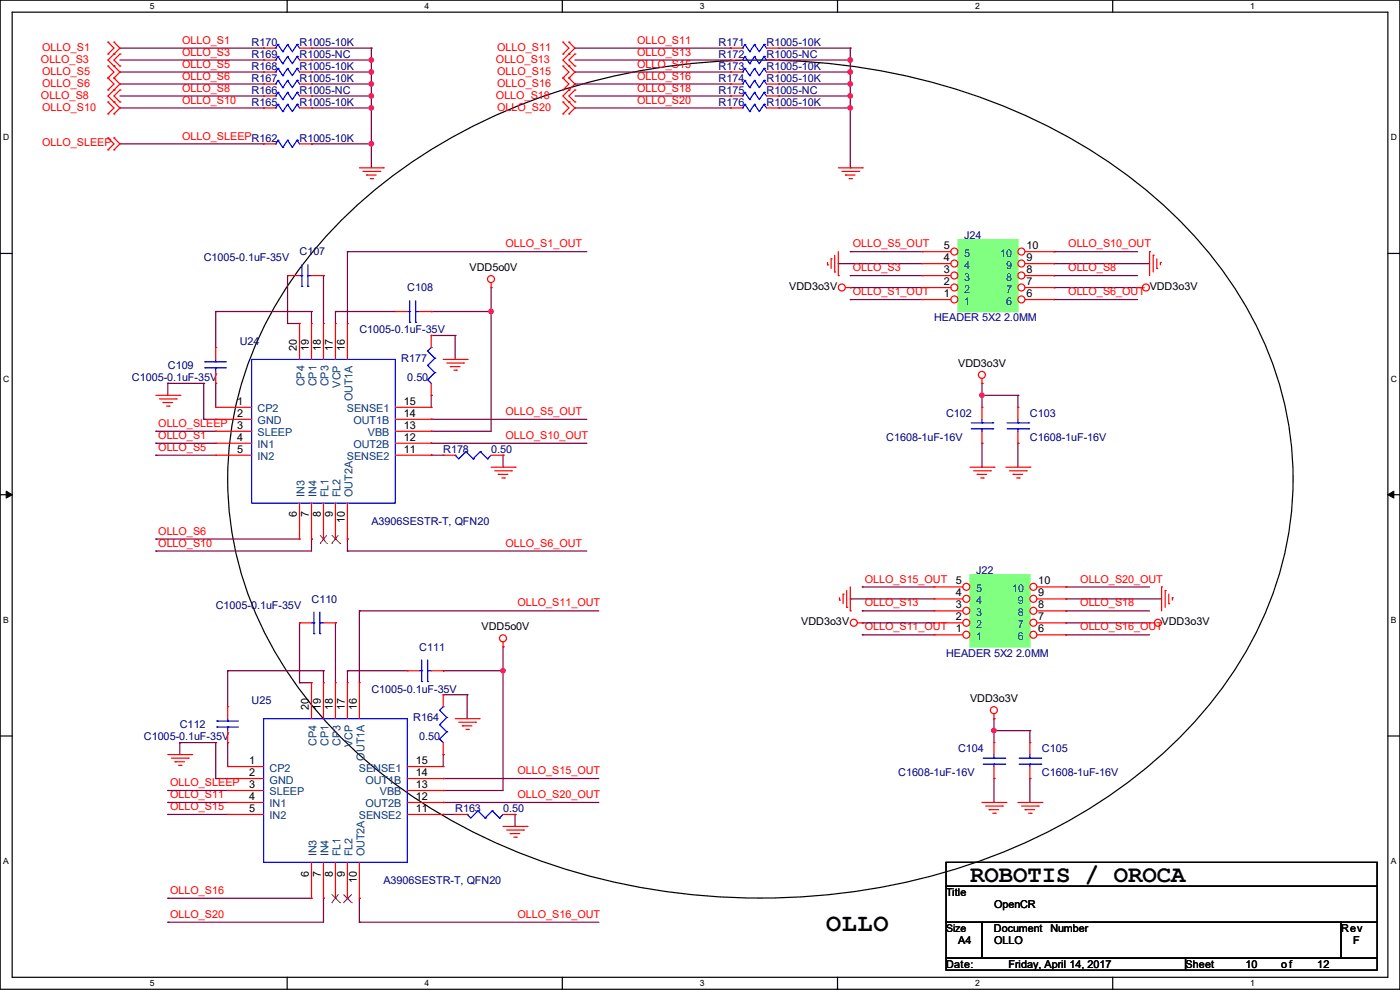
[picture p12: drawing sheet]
<svg xmlns="http://www.w3.org/2000/svg" width="297mm" height="210mm" viewBox="0 0 297 210" stroke-linecap="round" stroke-linejoin="round" font-family="sans-serif">
<defs><g id="words">
<text font-size="5.3" x="175.3" y="197.6">OLLO</text>
<text font-size="5.1" x="205.8" y="187.2">ROBOTIS / OROCA</text>
<g font-size="2.3" fill="#f00">
<text x="8.9" y="10.8">OLLO_S1</text>
<text x="38.7" y="9.3">OLLO_S1</text>
<text x="38.7" y="11.8">OLLO_S3</text>
<text x="105.5" y="10.8">OLLO_S11</text>
<text x="135.2" y="9.3">OLLO_S11</text>
<text x="135.2" y="11.8">OLLO_S13</text>
<text x="8.7" y="13.3">OLLO_S3</text>
<text x="8.9" y="15.8">OLLO_S5</text>
<text x="38.7" y="14.4">OLLO_S5</text>
<text x="38.7" y="16.9">OLLO_S6</text>
<text x="105.2" y="13.3">OLLO_S13</text>
<text x="105.5" y="15.8">OLLO_S15</text>
<text x="135.2" y="14.4">OLLO_S15</text>
<text x="135.2" y="16.9">OLLO_S16</text>
<text x="8.7" y="20.9">OLLO_S8</text>
<text x="8.9" y="18.4">OLLO_S6</text>
<text x="8.9" y="23.5">OLLO_S10</text>
<text x="38.7" y="19.4">OLLO_S8</text>
<text x="38.7" y="22">OLLO_S10</text>
<text x="105.2" y="20.9">OLLO_S18</text>
<text x="105.5" y="18.4">OLLO_S16</text>
<text x="105.5" y="23.5">OLLO_S20</text>
<text x="135.2" y="19.4">OLLO_S18</text>
<text x="135.2" y="22">OLLO_S20</text>
<text x="38.7" y="29.6">OLLO_SLEEPR162</text>
<text x="8.9" y="31.1">OLLO_SLEEP</text>
<text x="107.2" y="52.5">OLLO_S1_OUT</text>
<text x="180.9" y="52.5">OLLO_S5_OUT</text>
<text x="226.6" y="52.5">OLLO_S10_OUT</text>
<text x="180.9" y="57.5">OLLO_S3</text>
<text x="226.6" y="57.5">OLLO_S8</text>
<text x="180.9" y="62.6">OLLO_S1_OUT</text>
<text x="226.6" y="62.6">OLLO_S6_OUT</text>
<text x="107.2" y="88">OLLO_S5_OUT</text>
<text x="33.6" y="95.6">OLLO_S5</text>
<text x="33.6" y="93.1">OLLO_S1</text>
<text x="33.6" y="90.6">OLLO_SLEEP</text>
<text x="107.2" y="93.1">OLLO_S10_OUT</text>
<text x="33.6" y="113.4">OLLO_S6</text>
<text x="33.6" y="116">OLLO_S10</text>
<text x="107.2" y="116">OLLO_S6_OUT</text>
<text x="183.4" y="123.6">OLLO_S15_OUT</text>
<text x="229.2" y="123.6">OLLO_S20_OUT</text>
<text x="109.8" y="128.7">OLLO_S11_OUT</text>
<text x="183.4" y="128.7">OLLO_S13</text>
<text x="229.2" y="128.7">OLLO_S18</text>
<text x="183.4" y="133.7">OLLO_S11_OUT</text>
<text x="229.2" y="133.7">OLLO_S16_OUT</text>
<text x="36.1" y="166.8">OLLO_SLEEP</text>
<text x="109.8" y="164.2">OLLO_S15_OUT</text>
<text x="36.1" y="171.8">OLLO_S15</text>
<text x="36.1" y="169.3">OLLO_S11</text>
<text x="109.8" y="169.3">OLLO_S20_OUT</text>
<text x="36.1" y="189.6">OLLO_S16</text>
<text x="36.1" y="194.7">OLLO_S20</text>
<text x="109.8" y="194.7">OLLO_S16_OUT</text>
</g>
<g font-size="2.3" fill="#000080">
<text x="53.4" y="9.7">R170</text>
<text x="63.5" y="9.7">R1005-10K</text>
<text x="152.5" y="9.7">R171</text>
<text x="162.6" y="9.7">R1005-10K</text>
<text x="53.4" y="14.8">R168</text>
<text x="53.4" y="17.4">R167</text>
<text x="53.4" y="12.3">R169</text>
<text x="63.5" y="14.8">R1005-10K</text>
<text x="63.5" y="17.4">R1005-10K</text>
<text x="63.5" y="12.3">R1005-NC</text>
<text x="152.5" y="12.3">R172</text>
<text x="152.5" y="17.4">R174</text>
<text x="152.5" y="14.8">R173</text>
<text x="162.6" y="12.3">R1005-NC</text>
<text x="162.6" y="17.4">R1005-10K</text>
<text x="162.6" y="14.8">R1005-10K</text>
<text x="53.4" y="19.9">R166</text>
<text x="53.4" y="22.4">R165</text>
<text x="63.5" y="19.9">R1005-NC</text>
<text x="63.5" y="22.4">R1005-10K</text>
<text x="152.5" y="22.4">R176</text>
<text x="152.5" y="19.9">R175</text>
<text x="162.6" y="22.4">R1005-10K</text>
<text x="162.6" y="19.9">R1005-NC</text>
<text x="63.5" y="30.1">R1005-10K</text>
<text x="204.5" y="50.6">J24</text>
<text x="43.2" y="55.5">C1005-0.1uF-35V</text>
<text x="63.5" y="54.2">C107</text>
<text x="86.4" y="61.8">C108</text>
<text x="76.2" y="70.7">C1005-0.1uF-35V</text>
<text x="198.2" y="68.2">HEADER 5X2 2.0MM</text>
<text x="50.8" y="73.2">U24</text>
<text x="85.1" y="76.8">R177</text>
<text x="28" y="80.9">C1005-0.1uF-35V</text>
<text x="35.6" y="78.3">C109</text>
<text x="86.4" y="80.9">0.50</text>
<text x="200.7" y="88.5">C102</text>
<text x="218.5" y="88.5">C103</text>
<text x="188" y="93.6">C1608-1uF-16V</text>
<text x="218.5" y="93.6">C1608-1uF-16V</text>
<text x="94" y="96.1">R178</text>
<text x="104.2" y="96.1">0.50</text>
<text x="78.8" y="111.3">A3906SESTR-T, QFN20</text>
<text x="207.1" y="121.8">J22</text>
<text x="45.8" y="129.1">C1005-0.1uF-35V</text>
<text x="66.1" y="127.8">C110</text>
<text x="88.9" y="138">C111</text>
<text x="200.7" y="139.3">HEADER 5X2 2.0MM</text>
<text x="53.4" y="149.4">U25</text>
<text x="78.8" y="146.9">C1005-0.1uF-35V</text>
<text x="38.1" y="154.5">C112</text>
<text x="87.7" y="153">R164</text>
<text x="30.5" y="157.1">C1005-0.1uF-35V</text>
<text x="88.9" y="157.1">0.50</text>
<text x="203.3" y="159.6">C104</text>
<text x="221" y="159.6">C105</text>
<text x="190.6" y="164.7">C1608-1uF-16V</text>
<text x="221" y="164.7">C1608-1uF-16V</text>
<text x="96.6" y="172.3">R163</text>
<text x="106.7" y="172.3">0.50</text>
<text x="81.3" y="187.5">A3906SESTR-T, QFN20</text>
</g>
<g font-size="2.3">
<text x="200.2" y="52.8">5</text>
<text x="217.7" y="52.8">10</text>
<text x="99.6" y="57.5">VDD5o0V</text>
<text x="200.2" y="55.4">4</text>
<text x="200.2" y="57.9">3</text>
<text x="217.7" y="55.4">9</text>
<text x="217.7" y="57.9">8</text>
<text x="167.4" y="61.6">VDD3o3V</text>
<text x="200.2" y="60.5">2</text>
<text x="200.2" y="63">1</text>
<text x="217.7" y="60.5">7</text>
<text x="217.7" y="63">6</text>
<text x="243.9" y="61.6">VDD3o3V</text>
<text x="63" y="74.5" transform="rotate(-90 63 74.5)">20</text>
<text x="65.5" y="74.5" transform="rotate(-90 65.5 74.5)">19</text>
<text x="68.1" y="74.5" transform="rotate(-90 68.1 74.5)">18</text>
<text x="70.6" y="74.5" transform="rotate(-90 70.6 74.5)">17</text>
<text x="73.2" y="74.5" transform="rotate(-90 73.2 74.5)">16</text>
<text x="203.3" y="77.8">VDD3o3V</text>
<text x="50.3" y="85.9">1</text>
<text x="50.3" y="88.4">2</text>
<text x="85.6" y="88.4">14</text>
<text x="85.6" y="85.9">15</text>
<text x="50.3" y="90.9">3</text>
<text x="50.3" y="93.5">4</text>
<text x="85.6" y="93.5">12</text>
<text x="85.6" y="90.9">13</text>
<text x="50.3" y="96">5</text>
<text x="85.6" y="96">11</text>
<text x="63" y="109.8" transform="rotate(-90 63 109.8)">6</text>
<text x="65.5" y="109.8" transform="rotate(-90 65.5 109.8)">7</text>
<text x="68.1" y="109.8" transform="rotate(-90 68.1 109.8)">8</text>
<text x="70.6" y="109.8" transform="rotate(-90 70.6 109.8)">9</text>
<text x="73.2" y="111" transform="rotate(-90 73.2 111)">10</text>
<text x="202.7" y="124">5</text>
<text x="220.3" y="124">10</text>
<text x="202.7" y="126.5">4</text>
<text x="202.7" y="129">3</text>
<text x="202.7" y="131.6">2</text>
<text x="220.3" y="126.5">9</text>
<text x="220.3" y="129">8</text>
<text x="220.3" y="131.6">7</text>
<text x="102.2" y="133.7">VDD5o0V</text>
<text x="170" y="132.7">VDD3o3V</text>
<text x="202.7" y="134.1">1</text>
<text x="220.3" y="134.1">6</text>
<text x="246.4" y="132.7">VDD3o3V</text>
<text x="205.8" y="148.9">VDD3o3V</text>
<text x="65.5" y="150.7" transform="rotate(-90 65.5 150.7)">20</text>
<text x="68.1" y="150.7" transform="rotate(-90 68.1 150.7)">19</text>
<text x="70.6" y="150.7" transform="rotate(-90 70.6 150.7)">18</text>
<text x="73.2" y="150.7" transform="rotate(-90 73.2 150.7)">17</text>
<text x="75.7" y="150.7" transform="rotate(-90 75.7 150.7)">16</text>
<text x="52.9" y="162.1">1</text>
<text x="52.9" y="164.6">2</text>
<text x="52.9" y="167.1">3</text>
<text x="88.2" y="167.1">13</text>
<text x="88.2" y="164.6">14</text>
<text x="88.2" y="162.1">15</text>
<text x="52.9" y="169.7">4</text>
<text x="52.9" y="172.2">5</text>
<text x="88.2" y="172.2">11</text>
<text x="88.2" y="169.7">12</text>
<text x="65.5" y="186" transform="rotate(-90 65.5 186)">6</text>
<text x="68.1" y="186" transform="rotate(-90 68.1 186)">7</text>
<text x="70.6" y="186" transform="rotate(-90 70.6 186)">8</text>
<text x="73.2" y="186" transform="rotate(-90 73.2 186)">9</text>
<text x="75.7" y="187.2" transform="rotate(-90 75.7 187.2)">10</text>
<text x="200.7" y="190.1">Title</text>
<text x="210.9" y="197.7">Document</text>
<text x="210.9" y="192.6">OpenCR</text>
<text x="222.8" y="197.7">Number</text>
<text x="284.5" y="197.7">Rev</text>
<text x="203.3" y="200.2">A4</text>
<text x="210.9" y="200.2">OLLO</text>
<text x="287.1" y="200.2">F</text>
<text x="200.7" y="205.3">Date:</text>
<text x="213.9" y="205.3">Friday, April 14, 2017</text>
<text x="251.5" y="205.3">Sheet</text>
<text x="264.2" y="205.3">10</text>
<text x="271.8" y="205.3">of</text>
<text x="279.5" y="205.3">12</text>
</g>
<g font-size="2.3" fill="#004080">
<text x="204.5" y="54.4">5</text>
<text x="204.5" y="57">4</text>
<text x="204.5" y="59.5">3</text>
<text x="212.1" y="54.4">10</text>
<text x="213.4" y="57">9</text>
<text x="213.4" y="59.5">8</text>
<text x="204.5" y="62.1">2</text>
<text x="204.5" y="64.6">1</text>
<text x="213.4" y="62.1">7</text>
<text x="213.4" y="64.6">6</text>
<text x="64.6" y="82" transform="rotate(-90 64.6 82)">CP4</text>
<text x="67.1" y="82" transform="rotate(-90 67.1 82)">CP1</text>
<text x="69.7" y="82" transform="rotate(-90 69.7 82)">CP3</text>
<text x="72.2" y="82.2" transform="rotate(-90 72.2 82.2)">VCP</text>
<text x="54.7" y="87.5">CP2</text>
<text x="73.6" y="87.5">SENSE1</text>
<text x="74.8" y="85.1" transform="rotate(-90 74.8 85.1)">OUT1A</text>
<text x="54.7" y="90">GND</text>
<text x="54.7" y="92.5">SLEEP</text>
<text x="54.7" y="95.1">IN1</text>
<text x="75" y="95.1">OUT2B</text>
<text x="75" y="90">OUT1B</text>
<text x="78" y="92.5">VBB</text>
<text x="54.7" y="97.6">IN2</text>
<text x="73.6" y="97.6">SENSE2</text>
<text x="64.6" y="105.5" transform="rotate(-90 64.6 105.5)">IN3</text>
<text x="67.1" y="105.5" transform="rotate(-90 67.1 105.5)">IN4</text>
<text x="69.7" y="105.5" transform="rotate(-90 69.7 105.5)">FL1</text>
<text x="72.2" y="105.5" transform="rotate(-90 72.2 105.5)">FL2</text>
<text x="74.8" y="105.5" transform="rotate(-90 74.8 105.5)">OUT2A</text>
<text x="207.1" y="125.6">5</text>
<text x="214.7" y="125.6">10</text>
<text x="207.1" y="128.1">4</text>
<text x="207.1" y="130.6">3</text>
<text x="216" y="128.1">9</text>
<text x="216" y="130.6">8</text>
<text x="207.1" y="133.2">2</text>
<text x="207.1" y="135.7">1</text>
<text x="216" y="133.2">7</text>
<text x="216" y="135.7">6</text>
<text x="67.1" y="158.2" transform="rotate(-90 67.1 158.2)">CP4</text>
<text x="69.7" y="158.2" transform="rotate(-90 69.7 158.2)">CP1</text>
<text x="72.2" y="158.2" transform="rotate(-90 72.2 158.2)">CP3</text>
<text x="74.8" y="158.4" transform="rotate(-90 74.8 158.4)">VCP</text>
<text x="77.3" y="161.3" transform="rotate(-90 77.3 161.3)">OUT1A</text>
<text x="57.2" y="163.7">CP2</text>
<text x="57.2" y="166.2">GND</text>
<text x="76.1" y="163.7">SENSE1</text>
<text x="77.5" y="166.2">OUT1B</text>
<text x="57.2" y="168.7">SLEEP</text>
<text x="57.2" y="171.3">IN1</text>
<text x="57.2" y="173.8">IN2</text>
<text x="76.1" y="173.8">SENSE2</text>
<text x="77.5" y="171.3">OUT2B</text>
<text x="80.6" y="168.7">VBB</text>
<text x="67.1" y="181.7" transform="rotate(-90 67.1 181.7)">IN3</text>
<text x="69.7" y="181.7" transform="rotate(-90 69.7 181.7)">IN4</text>
<text x="72.2" y="181.7" transform="rotate(-90 72.2 181.7)">FL1</text>
<text x="74.8" y="181.7" transform="rotate(-90 74.8 181.7)">FL2</text>
<text x="77.3" y="181.7" transform="rotate(-90 77.3 181.7)">OUT2A</text>
</g>
<text font-size="2.2" x="200.7" y="197.7">Size</text>
<g font-size="1.8">
<text x="31.8" y="1.9">5</text>
<text x="90.1" y="1.9">4</text>
<text x="148.5" y="1.9">3</text>
<text x="206.8" y="1.9">2</text>
<text x="265.2" y="1.9">1</text>
<text x=".7" y="29.8">D</text>
<text x="295.1" y="29.8">D</text>
<text x=".7" y="80.9">C</text>
<text x="295.1" y="80.9">C</text>
<text x=".7" y="132.1">B</text>
<text x="295.1" y="132.1">B</text>
<text x=".7" y="183.3">A</text>
<text x="295.1" y="183.3">A</text>
<text x="31.8" y="209.2">5</text>
<text x="90.1" y="209.2">4</text>
<text x="148.5" y="209.2">3</text>
<text x="206.8" y="209.2">2</text>
<text x="265.2" y="209.2">1</text>
</g>
</g></defs>
<path d="M0 0h297v209.8h-297zM2.6 2.6h291.8v204.7h-291.8z" fill="none" stroke="#000" stroke-width=".25"/>
<g fill="#fff">
<path d="M31.7 .3h1v2h-1z"/>
<path d="M31.7 207.6h1v1.9h-1z"/>
</g>
<path d="M60.9 0v2.6M60.9 207.3v2.5" fill="none" stroke="#000" stroke-width=".25"/>
<g fill="#fff">
<path d="M90.1 .3h1v2h-1z"/>
<path d="M90.1 207.6h1v1.9h-1z"/>
</g>
<path d="M119.3 0v2.6M119.3 207.3v2.5" fill="none" stroke="#000" stroke-width=".25"/>
<g fill="#fff">
<path d="M148.5 .3h.9v2h-.9z"/>
<path d="M148.5 207.6h.9v1.9h-.9z"/>
</g>
<path d="M177.7 0v2.6M177.7 207.3v2.5" fill="none" stroke="#000" stroke-width=".25"/>
<g fill="#fff">
<path d="M206.8 .3h1v2h-1z"/>
<path d="M206.8 207.6h1v1.9h-1z"/>
</g>
<path d="M236.1 0v2.6M236.1 207.3v2.5" fill="none" stroke="#000" stroke-width=".25"/>
<g fill="#fff">
<path d="M265.2 .3h1v2h-1z"/>
<path d="M265.2 207.6h1v1.9h-1z"/>
<path d="M.7 28.2h1.2v1.9h-1.2z"/>
<path d="M295.1 28.2h1.2v1.9h-1.2z"/>
<path d="M.7 79.3h1.2v2h-1.2z"/>
<path d="M295.1 79.3h1.2v2h-1.2z"/>
</g>
<path d="M0 53.8h2.6M294.4 53.8h2.6" fill="none" stroke="#000" stroke-width=".25"/>
<g fill="#fff">
<path d="M.7 130.5h1.2v2h-1.2z"/>
<path d="M295.1 130.5h1.1v2h-1.1z"/>
</g>
<path d="M0 104.9h2.6M294.4 104.9h2.6" fill="none" stroke="#000" stroke-width=".25"/>
<path d="M1.3 104.2l1.3 .7-1.3 .8zM294.4 104.9l1.3-.7v1.5z" fill="#000" stroke="#000" stroke-width=".21"/>
<g fill="#fff">
<path d="M.7 181.7h1.2v2h-1.2z"/>
<path d="M295.1 181.7h1.1v2h-1.1z"/>
</g>
<path d="M71.8 47.3a115.5 115.5 0 0 1 52.4-29.7 140.9 140.9 0 0 1 94.1 7.3 104.9 104.9 0 0 1 40.6 31.9 73.2 73.2 0 0 1 13.1 62.7 83.3 83.3 0 0 1-25.8 40.8 119.8 119.8 0 0 1-54.8 27 140.3 140.3 0 0 1-87.1-8.9 104.9 104.9 0 0 1-40.6-31.9 73.2 73.2 0 0 1-13.1-62.8 80.9 80.9 0 0 1 21.2-36.4zM0 156.1h2.6M294.4 156.1h2.6M200.7 182.9h91.4v5.1h-91.4zM200.7 188h91.4v7.6h-91.4zM200.7 195.6h7.6v7.6h-7.6zM208.3 195.6h76.2v7.6h-76.2zM284.5 195.6h7.6v7.6h-7.6zM200.7 203.2h50.8v2.6h-50.8zM251.5 203.2h40.6v2.6h-40.6z" fill="none" stroke="#000" stroke-width=".25"/>
<g fill="none" stroke="#800040" stroke-width=".25">
<path d="M25.4 10.2h30.5M25.4 12.7h30.5M25.4 15.3h30.5M25.4 17.8h30.5M55.9 10.2h.1M55.9 12.7h.1M55.9 15.3h.1M55.9 17.8h.1M66.1 10.2h12.7M66.1 12.7h12.7M66.1 15.3h12.7M66.1 17.8h12.7"/>
<path d="M78.8 10.2h.1M78.8 12.7h.1M78.8 15.3h.1M78.8 17.8h.1M78.8 10.2v25.4M122 10.2h33M122 12.7h33M122 15.3h33M122 17.8h33M155 10.2h.1M155 12.7h.1M155 15.3h.1"/>
<path d="M155 17.8h.1M165.1 10.2h15.3M165.1 12.7h15.3M165.1 15.3h15.3M165.1 17.8h15.3M180.4 10.2h.1M180.4 12.7h.1M180.4 15.3h.1M180.4 17.8h.1M180.4 10.2v25.4M25.4 20.4h30.5M25.4 22.9h30.5"/>
<path d="M25.4 30.5h30.5M55.9 20.4h.1M55.9 22.9h.1M55.9 30.5h.1M66.1 30.5h.1M66.1 20.4h12.7M66.1 22.9h12.7M66.1 30.5h12.7M78.8 20.4h.1M78.8 22.9h.1M78.8 30.5h.1M122 20.4h33"/>
<path d="M122 22.9h33M155 20.4h.1M155 22.9h.1M165.1 20.4h15.3M165.1 22.9h15.3M180.4 20.4h.1M180.4 22.9h.1M180.4 35.6h.1M61 58.5h.1M61 58.5v10.1M68.6 58.5h.1M68.6 58.5v10.1"/>
<path d="M73.7 53.4h.1M73.7 53.4h50.8M73.7 53.4v15.2M177.8 55.9h.1M177.8 55.9h17.8M180.4 58.5h.1M180.4 53.4h.1M180.4 58.5h15.2M180.4 53.4h15.2M223.6 55.9h.1M223.6 58.5h.1M223.6 53.4h.1"/>
<path d="M223.6 55.9h20.3M223.6 58.5h17.7M223.6 53.4h17.7M45.8 66.1h.1M45.8 66.1h20.3M45.8 66.1v7.6M61 68.6h.1M61 68.6h2.5M66.1 66.1h.1M66.1 66.1v2.5M71.2 66.1h.1M71.2 66.1v2.5"/>
<path d="M71.2 66.1h12.7M91.5 66.1h.1M91.5 71.2h.1M91.5 66.1h12.7M91.5 71.2h5.1M96.6 71.2h.1M96.6 71.2v5M104.2 66.1h.1M104.2 61h.1M104.2 61v30.5h-12.7M180.4 63.5h.1M180.4 61h.1"/>
<path d="M180.4 63.5h15.2M180.4 61h15.2M223.6 61h.1M223.6 63.5h.1M223.6 63.5h17.7M223.6 61h17.7M33.1 96.6h.1M33.1 94h.1M33.1 91.5h.1M33.1 96.6h12.7M33.1 91.5h12.7M33.1 94h12.7"/>
<path d="M35.6 81.3h.1M35.6 81.3h7.6M35.6 81.3v2.6M43.2 88.9h.1M43.2 81.3h.1M43.2 88.9h2.6M43.2 81.3v7.6M45.8 81.3h.1M45.8 81.3v5.1M91.5 96.6h.1M91.5 91.5h.1M91.5 88.9h.1"/>
<path d="M91.5 94h.1M91.5 83.9h.1M91.5 96.6h2.5M91.5 88.9h33M91.5 94h33M91.5 83.9v2.5M106.7 96.6h.1M106.7 96.6v2.5M208.3 83.9h.1M208.3 94h.1M208.3 81.3h.1M208.3 81.3v5.1"/>
<path d="M208.3 94v5.1M208.3 83.9h7.6M215.9 83.9h.1M215.9 94h.1M215.9 83.9v2.5M215.9 94v5.1M33.1 114.3h.1M33.1 116.9h.1M33.1 114.3h30.4M66.1 114.3h.1M66.1 114.3v2.6h-33M73.7 114.3h.1"/>
<path d="M73.7 116.9h.1M73.7 114.3v2.6M73.7 116.9h50.8M63.5 132.1h.1M63.5 132.1v12.7M71.2 132.1h.1M71.2 132.1v12.7M76.2 129.6h.1M76.2 129.6h50.8M76.2 129.6v15.2M106.7 137.2h.1M106.7 137.2v30.5h-12.7"/>
<path d="M180.4 127h.1M180.4 127h17.8M182.9 134.7h.1M182.9 132.1h.1M182.9 129.6h.1M182.9 124.5h.1M182.9 134.7h15.3M182.9 132.1h15.3M182.9 129.6h15.3M182.9 124.5h15.3M226.1 127h.1M226.1 132.1h.1"/>
<path d="M226.1 129.6h.1M226.1 124.5h.1M226.1 134.7h.1M226.1 134.7h17.8M226.1 127h20.3M226.1 132.1h17.8M226.1 129.6h17.8M226.1 124.5h17.8M38.1 157.5h.1M38.1 157.5h7.7M38.1 157.5v2.6M45.8 157.5h.1"/>
<path d="M45.8 157.5v7.6M48.3 142.3h.1M48.3 157.5h.1M48.3 142.3h20.3M48.3 142.3v7.6M48.3 157.5v5.1M63.5 144.8h.1M63.5 144.8h2.6M68.6 142.3h.1M68.6 142.3v2.5M73.7 142.3h.1M73.7 142.3v2.5"/>
<path d="M73.7 142.3h12.7M94 142.3h.1M94 147.4h.1M94 142.3h12.7M94 147.4h5.1M99.1 147.4h.1M99.1 147.4v5M106.7 142.3h.1M210.9 155h.1M210.9 152.4h.1M210.9 152.4v5.1M210.9 155h7.6"/>
<path d="M218.5 155h.1M218.5 155v2.5M35.6 172.8h.1M35.6 170.2h.1M35.6 167.7h.1M35.6 172.8h12.7M35.6 167.7h12.7M35.6 170.2h12.7M45.8 165.1h.1M45.8 165.1h2.5M94 172.8h.1M94 167.7h.1"/>
<path d="M94 165.1h.1M94 170.2h.1M94 160.1h.1M94 172.8h2.6M94 165.1h33M94 170.2h33M94 160.1v2.5M109.3 172.8h.1M109.3 172.8v2.5M210.9 165.1h.1M210.9 165.1v5.1M218.5 165.1h.1"/>
<path d="M218.5 165.1v5.1M35.6 190.5h.1M35.6 195.6h.1M35.6 190.5h30.5M68.6 190.5h.1M68.6 190.5v5.1h-33M76.2 190.5h.1M76.2 195.6h.1M76.2 190.5v5.1M76.2 195.6h50.8"/>
</g>
<g fill="#f0f" stroke="#f0f" stroke-width=".25">
<circle cx="208.3" cy="83.8" r=".49"/>
<circle cx="210.8" cy="155" r=".49"/>
<circle cx="104.2" cy="66.1" r=".49"/>
<circle cx="106.7" cy="142.3" r=".49"/>
<circle cx="78.8" cy="30.5" r=".49"/>
<circle cx="78.8" cy="12.7" r=".49"/>
<circle cx="78.8" cy="15.3" r=".49"/>
<circle cx="78.8" cy="17.8" r=".49"/>
<circle cx="78.8" cy="20.3" r=".49"/>
<circle cx="78.8" cy="22.9" r=".49"/>
<circle cx="180.4" cy="12.7" r=".49"/>
<circle cx="180.4" cy="15.3" r=".49"/>
<circle cx="180.4" cy="17.8" r=".49"/>
<circle cx="180.4" cy="20.3" r=".49"/>
<circle cx="180.4" cy="22.9" r=".49"/>
</g>
<g fill="none" stroke="#f00" stroke-width=".25">
<path d="M22.9 11.5h.1M22.9 8.9h.1M22.9 19.1h.1M22.9 16.6h.1M22.9 14h.1M22.9 8.9l1.3 1.3-1.3 1.3M22.9 16.6l1.3 1.2-1.3 1.3M22.9 14l1.3 1.3-1.3 1.3M24.2 8.9h.1M24.2 11.5h.1M24.2 16.6h.1M24.2 19.1h.1"/>
<path d="M24.2 14h.1M24.2 8.9l1.2 1.3-2.5 2.5 2.5 2.6-1.2 1.3M24.2 16.6l1.2 1.2-2.5 2.6 2.5 2.5-1.2 1.3M25.4 14h.1M25.4 11.5h.1M25.4 19.1h.1M25.4 11.5l-1.2 1.2 1.2 1.3M25.4 19.1l-1.2 1.3 1.2 1.2M119.4 11.5h.1M119.4 8.9h.1M119.4 19.1h.1M119.4 16.6h.1"/>
<path d="M119.4 14h.1M119.4 8.9l1.3 1.3-1.3 1.3M119.4 16.6l1.3 1.2-1.3 1.3M119.4 14l1.3 1.3-1.3 1.3M120.7 8.9h.1M120.7 11.5h.1M120.7 16.6h.1M120.7 19.1h.1M120.7 14h.1M120.7 8.9l1.3 1.3-2.6 2.5 2.6 2.6-1.3 1.3M120.7 16.6l1.3 1.2-2.6 2.6 2.6 2.5-1.3 1.3M122 14h.1"/>
<path d="M122 11.5h.1M122 19.1h.1M122 11.5l-1.3 1.2 1.3 1.3M122 19.1l-1.3 1.3 1.3 1.2M22.9 24.2h.1M22.9 21.6h.1M22.9 31.8h.1M22.9 29.3h.1M22.9 21.6l1.3 1.3-1.3 1.3M22.9 29.3l1.3 1.2-1.3 1.3M24.2 21.6h.1M24.2 24.2h.1"/>
<path d="M24.2 29.3h.1M24.2 31.8h.1M24.2 29.3l1.2 1.2-1.2 1.3M25.4 21.6h.1M76.2 35.6h5.1M77 36.4h3.6M77.8 37.1h.1M77.8 37.1h2M78.5 37.9h.5M79 37.9h.1M80.6 36.4h.1M81.3 35.6h.1"/>
<path d="M119.4 24.2h.1M119.4 21.6h.1M119.4 21.6l1.3 1.3-1.3 1.3M120.7 21.6h.1M120.7 24.2h.1M122 21.6h.1M177.8 35.6h5.1M178.6 36.4h3.6M179.4 37.1h.1M179.4 37.1h2M180.1 37.9h.5M180.6 37.9h.1"/>
<path d="M182.2 36.4h.1M182.9 35.6h.1M104.2 60v1M175.6 56.2h.1M175.6 55.7v.5M176.3 54.9h.1M176.3 54.9v2M177.1 57.7h.1M177.1 54.1v3.6M177.8 58.5h.1M177.8 53.4v5.1M243.9 53.4h.1"/>
<path d="M243.9 53.4v5.1M244.6 54.1h.1M244.6 54.1v3.6M245.4 56.9h.1M245.4 54.9v2M246.2 55.7h.1M246.2 55.7v.5M83.9 66.1h.1M83.9 66.1h2.5M88.9 66.1h2.6M91.5 66.1h.1M91.5 71.2h.1"/>
<path d="M91.5 71.2v2.5M94 76.2h5.1M94.8 77h3.5M95.5 77.8h.1M95.5 77.8h2.1M96.3 78.5h.5M96.8 78.5h.1M98.3 77h.1M99.1 76.2h.1M104.2 61h.1M179.4 61h1M180.4 61h.1"/>
<path d="M241.3 61h.1M241.3 61h1.1M33.1 83.9h5M33.8 84.6h3.6M34.6 85.4h.1M34.6 85.4h2M35.3 86.1h.6M35.9 86.1h.1M37.4 84.6h.1M38.1 83.9h.1M91.5 83.9h.1M91.5 81.3v2.6"/>
<path d="M104.2 99.1h5.1M104.9 99.9h3.6M108.5 99.9h.1M109.3 99.1h.1M205.8 99.1h5.1M206.5 99.9h3.6M208.3 81.3h.1M208.3 80.3v1M210.1 99.9h.1M210.9 99.1h.1M213.4 99.1h5.1M214.2 99.9h3.5"/>
<path d="M217.7 99.9h.1M218.5 99.1h.1M105.7 100.6h.1M105.7 100.6h2M106.5 101.4h.5M107 101.4h.1M207.3 100.6h.1M207.3 100.6h2M208.1 101.4h.5M208.6 101.4h.1M214.9 100.6h.1M214.9 100.6h2.1"/>
<path d="M215.7 101.4h.5M216.2 101.4h.1M106.7 137.2h.1M106.7 136.2v1M178.1 127.3h.1M178.1 126.8v.5M178.9 126h.1M178.9 126v2.1M179.6 128.8h.1M179.6 125.3v3.5M180.4 129.6h.1M180.4 124.5v5.1"/>
<path d="M181.9 132.1h1M182.9 132.1h.1M243.9 132.1h.1M243.9 132.1h1M246.4 124.5h.1M246.4 124.5v5.1M247.2 125.3h.1M247.2 125.3v3.5M247.9 128.1h.1M247.9 126v2.1M248.7 126.8h.1M248.7 126.8v.5"/>
<path d="M96.6 152.4h5M97.3 153.2h3.6M98.1 154h.1M98.1 154h2M98.8 154.7h.6M99.4 154.7h.1M100.9 153.2h.1M101.6 152.4h.1M210.9 152.4h.1M210.9 151.4v1M35.6 160.1h5.1M36.4 160.8h3.5"/>
<path d="M37.1 161.6h.1M37.1 161.6h2.1M37.9 162.3h.5M38.4 162.3h.1M39.9 160.8h.1M40.7 160.1h.1M106.7 175.3h5.1M107.5 176.1h3.5M108.2 176.8h.1M108.2 176.8h2.1M109 177.6h.5M109.5 177.6h.1"/>
<path d="M111 176.1h.1M111.8 175.3h.1M208.3 170.2h5.1M209.1 171h3.5M209.8 171.7h.1M209.8 171.7h2.1M210.6 172.5h.5M211.1 172.5h.1M212.6 171h.1M213.4 170.2h.1M215.9 170.2h5.1M216.7 171h3.6"/>
<path d="M217.5 171.7h.1M217.5 171.7h2M218.2 172.5h.5M218.7 172.5h.1M220.3 171h.1M221 170.2h.1"/>
<circle cx="104.2" cy="59.2" r=".74"/>
<circle cx="178.6" cy="61" r=".74"/>
<circle cx="208.3" cy="79.5" r=".74"/>
<circle cx="243.1" cy="61" r=".74"/>
<circle cx="106.7" cy="135.4" r=".74"/>
<circle cx="181.1" cy="132.1" r=".74"/>
<circle cx="245.6" cy="132.1" r=".74"/>
<circle cx="210.8" cy="150.6" r=".74"/>
</g>
<g fill="none" stroke="#00f" stroke-width=".25">
<path d="M86.4 66.1h.5M86.9 66.1h.1M86.9 68.4h.1M86.9 63.8v4.6M88.2 68.4h.1M88.2 66.1h.1M88.2 66.1h.7M88.2 63.8v4.6M90.7 77.5h.1M90.7 77.5l1.5 1.5M91.5 73.7h.1M91.5 73.7l-.8 .8 1.5 1.5"/>
<path d="M92.2 79h.1M92.2 76h.1M92.2 79l-1.5 1.6M92.2 76l-1.5 1.5M90.7 80.6h.1M90.7 80.6l.8 .7"/>
</g>
<path d="M203.2 50.8h12.7v15.3h-12.7z" fill="none" stroke="#80ff80" stroke-width=".25"/>
<path d="M203.2 50.8h12.7v15.3h-12.7z" fill-rule="evenodd" fill="#80ff80" stroke="#80ff80" stroke-width=".25"/>
<circle cx="202.5" cy="53.4" r=".74" fill="#fff" stroke="#f00" stroke-width=".25"/>
<path d="M195.6 53.4h.1M195.6 53.4h6.1" fill="none" stroke="#f00" stroke-width=".25"/>
<circle cx="216.7" cy="53.4" r=".74" fill="#fff" stroke="#f00" stroke-width=".25"/>
<path d="M217.5 53.4h6.1M223.6 53.4h.1" fill="none" stroke="#f00" stroke-width=".25"/>
<circle cx="202.5" cy="55.9" r=".74" fill="#fff" stroke="#f00" stroke-width=".25"/>
<path d="M195.6 55.9h.1M195.6 55.9h6.1" fill="none" stroke="#f00" stroke-width=".25"/>
<circle cx="216.7" cy="55.9" r=".74" fill="#fff" stroke="#f00" stroke-width=".25"/>
<path d="M217.5 55.9h6.1M223.6 55.9h.1" fill="none" stroke="#f00" stroke-width=".25"/>
<circle cx="202.5" cy="58.4" r=".74" fill="#fff" stroke="#f00" stroke-width=".25"/>
<path d="M195.6 58.5h.1M195.6 58.5h6.1" fill="none" stroke="#f00" stroke-width=".25"/>
<circle cx="216.7" cy="58.4" r=".74" fill="#fff" stroke="#f00" stroke-width=".25"/>
<path d="M217.5 58.5h6.1M223.6 58.5h.1" fill="none" stroke="#f00" stroke-width=".25"/>
<circle cx="202.5" cy="61" r=".74" fill="#fff" stroke="#f00" stroke-width=".25"/>
<path d="M195.6 61h.1M195.6 61h6.1" fill="none" stroke="#f00" stroke-width=".25"/>
<circle cx="216.7" cy="61" r=".74" fill="#fff" stroke="#f00" stroke-width=".25"/>
<path d="M217.5 61h6.1M223.6 61h.1" fill="none" stroke="#f00" stroke-width=".25"/>
<circle cx="202.5" cy="63.5" r=".74" fill="#fff" stroke="#f00" stroke-width=".25"/>
<path d="M195.6 63.5h.1M195.6 63.5h6.1" fill="none" stroke="#f00" stroke-width=".25"/>
<circle cx="216.7" cy="63.5" r=".74" fill="#fff" stroke="#f00" stroke-width=".25"/>
<g fill="none" stroke="#f00" stroke-width=".25">
<path d="M55.9 15.3h.1M55.9 15.3h2.6M63.5 15.3h2.6M66.1 15.3h.1M155 12.7h.1M155 10.2h.1M155 12.7h2.5M155 10.2h2.5M162.6 12.7h2.5M162.6 10.2h2.5M165.1 12.7h.1M165.1 10.2h.1"/>
<path d="M55.9 30.5h.1M55.9 30.5h2.6M63.5 30.5h2.6M66.1 30.5h.1M155 22.9h.1M155 20.4h.1M155 22.9h2.5M155 20.4h2.5M162.6 22.9h2.5M162.6 20.4h2.5M165.1 22.9h.1M165.1 20.4h.1"/>
<path d="M217.5 63.5h6.1M223.6 63.5h.1M94 96.6h.1M94 96.6h2.6M104.2 96.6h2.5M106.7 96.6h.1M86.4 142.3h.1M86.4 142.3h2.5M91.5 142.3h2.5M94 142.3h.1M94 147.4h.1M94 147.4v2.5"/>
<path d="M94 157.5v2.6M210.9 157.5h.1M210.9 157.5v2.6M94 160.1h.1M96.6 172.8h.1M96.6 172.8h2.5M106.7 172.8h2.6M109.3 172.8h.1M210.9 165.1h.1M210.9 162.6v2.5"/>
</g>
<g fill="none" stroke="#00f" stroke-width=".25">
<path d="M58.5 15.3h.1M59 14.5h.1M59 14.5l1 1.5M59 14.5l-.5 .8M60 16h.1M61 14.5h.1M61 14.5l1 1.5 1-1.5M61 14.5l-1 1.5M63 14.5h.1M63 14.5l.5 .8M157.5 12.7h.1M157.5 10.2h.1"/>
<path d="M158 12h.1M158 9.4h.1M158 19.6h.1M158 12l1 1.5M158 12l-.5 .7M158 9.4l1 1.6M158 9.4l-.5 .8M158 19.6l1 1.5M158 19.6l-.5 .8M159 13.5h.1M159 11h.1M160.1 12h.1"/>
<path d="M160.1 9.4h.1M160.1 19.6h.1M160.1 12l1 1.5 1-1.5M160.1 12l-1.1 1.5M160.1 9.4l1 1.6 1-1.6M160.1 9.4l-1.1 1.6M160.1 19.6l1 1.5 1-1.5M160.1 19.6l-1.1 1.5M162.1 12h.1M162.1 9.4h.1M162.1 19.6h.1M162.1 12l.5 .7"/>
<path d="M162.1 9.4l.5 .8M162.1 19.6l.5 .8M58.5 30.5h.1M59 29.8h.1M59 29.8l1 1.5M59 29.8l-.5 .7M60 31.3h.1M61 29.8h.1M61 29.8l1 1.5 1-1.5M61 29.8l-1 1.5M63 29.8h.1M63 29.8l.5 .7"/>
<path d="M157.5 22.9h.1M157.5 20.4h.1M158 22.1h.1M158 22.1l1 1.6M158 22.1l-.5 .8M159 23.7h.1M159 21.1h.1M160.1 22.1h.1M160.1 22.1l1 1.6 1-1.6M160.1 22.1l-1.1 1.6M162.1 22.1h.1M162.1 22.1l.5 .8"/>
<path d="M96.6 96.6h.1M98.8 95.8h.1M98.8 95.8l-1.5 1.5-.7-.7M98.8 95.8l1.6 1.5M100.4 97.3h.1M101.9 95.8h.1M101.9 95.8l1.5 1.5M101.9 95.8l-1.5 1.5M103.4 97.3h.1M104.2 96.6l-.8 .7M89.5 140v4.6M90.7 140v4.6"/>
<path d="M88.9 142.3h.6M89.5 142.3h.1M89.5 144.6h.1M90.7 144.6h.1M90.7 142.3h.1M90.7 142.3h.8M93.3 156.8h.1M93.3 153.7h.1M93.3 156.8l.7 .7M93.3 153.7l1.5 1.5M94 149.9h.1M94 149.9l-.7 .8 1.5 1.5"/>
<path d="M94.8 155.2h.1M94.8 152.2h.1M94.8 155.2l-1.5 1.6M94.8 152.2l-1.5 1.5M99.1 172.8h.1M101.4 172h.1M101.4 172l-1.5 1.5-.8-.7M101.4 172l1.5 1.5M102.9 173.5h.1M104.4 172h.1M104.4 172l1.6 1.5M104.4 172l-1.5 1.5"/>
<path d="M106 173.5h.1M106.7 172.8l-.7 .7M208.6 160.8h4.5M208.6 162.1h4.5M210.9 162.1h.1M210.9 160.8h.1M210.9 160.1v.7M210.9 162.1v.5M213.1 160.8h.1M213.1 162.1h.1"/>
</g>
<path d="M205.8 122h12.7v15.2h-12.7z" fill="none" stroke="#80ff80" stroke-width=".25"/>
<path d="M205.8 122h12.7v15.2h-12.7z" fill-rule="evenodd" fill="#80ff80" stroke="#80ff80" stroke-width=".25"/>
<circle cx="205" cy="124.5" r=".74" fill="#fff" stroke="#f00" stroke-width=".25"/>
<path d="M198.2 124.5h.1M198.2 124.5h6.1" fill="none" stroke="#f00" stroke-width=".25"/>
<circle cx="219.2" cy="124.5" r=".74" fill="#fff" stroke="#f00" stroke-width=".25"/>
<path d="M220 124.5h6.1M226.1 124.5h.1" fill="none" stroke="#f00" stroke-width=".25"/>
<circle cx="205" cy="127" r=".74" fill="#fff" stroke="#f00" stroke-width=".25"/>
<path d="M198.2 127h.1M198.2 127h6.1" fill="none" stroke="#f00" stroke-width=".25"/>
<circle cx="219.2" cy="127" r=".74" fill="#fff" stroke="#f00" stroke-width=".25"/>
<path d="M220 127h6.1M226.1 127h.1" fill="none" stroke="#f00" stroke-width=".25"/>
<circle cx="205" cy="129.6" r=".74" fill="#fff" stroke="#f00" stroke-width=".25"/>
<path d="M198.2 129.6h.1M198.2 129.6h6.1" fill="none" stroke="#f00" stroke-width=".25"/>
<circle cx="219.2" cy="129.6" r=".74" fill="#fff" stroke="#f00" stroke-width=".25"/>
<path d="M220 129.6h6.1M226.1 129.6h.1" fill="none" stroke="#f00" stroke-width=".25"/>
<circle cx="205" cy="132.1" r=".74" fill="#fff" stroke="#f00" stroke-width=".25"/>
<path d="M198.2 132.1h.1M198.2 132.1h6.1" fill="none" stroke="#f00" stroke-width=".25"/>
<circle cx="219.2" cy="132.1" r=".74" fill="#fff" stroke="#f00" stroke-width=".25"/>
<path d="M220 132.1h6.1M226.1 132.1h.1" fill="none" stroke="#f00" stroke-width=".25"/>
<circle cx="205" cy="134.6" r=".74" fill="#fff" stroke="#f00" stroke-width=".25"/>
<path d="M198.2 134.7h.1M198.2 134.7h6.1" fill="none" stroke="#f00" stroke-width=".25"/>
<circle cx="219.2" cy="134.6" r=".74" fill="#fff" stroke="#f00" stroke-width=".25"/>
<g fill="none" stroke="#f00" stroke-width=".25">
<path d="M55.9 17.8h.1M55.9 10.2h.1M55.9 12.7h.1M55.9 17.8h2.6M55.9 10.2h2.6M55.9 12.7h2.6M63.5 17.8h2.6M63.5 10.2h2.6M63.5 12.7h2.6M66.1 17.8h.1M66.1 10.2h.1M66.1 12.7h.1"/>
<path d="M155 17.8h.1M155 15.3h.1M155 17.8h2.5M155 15.3h2.5M162.6 17.8h2.5M162.6 15.3h2.5M165.1 17.8h.1M165.1 15.3h.1M55.9 20.4h.1M55.9 22.9h.1M55.9 20.4h2.6M55.9 22.9h2.6"/>
<path d="M63.5 20.4h2.6M63.5 22.9h2.6M66.1 20.4h.1M66.1 22.9h.1M61 58.5h.1M61 58.5h2.5M66.1 58.5h2.5M68.6 58.5h.1M45.8 73.7h.1M45.8 73.7v2.5M45.8 78.8v2.5M63.5 68.6h.1"/>
<path d="M63.5 68.6v7.6M66.1 68.6h.1M66.1 68.6v7.6M68.6 68.6h.1M68.6 68.6v7.6M71.2 68.6h.1M71.2 68.6v7.6M73.7 68.6h.1M73.7 68.6v7.6M45.8 81.3h.1M45.8 86.4h.1M45.8 88.9h.1"/>
<path d="M45.8 91.5h.1M45.8 94h.1M45.8 96.6h.1M45.8 86.4h7.6M45.8 88.9h7.6M45.8 91.5h7.6M45.8 94h7.6M45.8 96.6h7.6M83.9 86.4h7.6M83.9 88.9h7.6M83.9 91.5h7.6M83.9 94h7.6"/>
<path d="M83.9 96.6h7.6M91.5 96.6h.1M91.5 94h.1M91.5 91.5h.1M91.5 88.9h.1M91.5 86.4h.1M208.3 94h.1M208.3 86.4h.1M208.3 86.4v2.5M208.3 91.5v2.5M215.9 94h.1M215.9 86.4h.1"/>
<path d="M215.9 86.4v2.5M215.9 91.5v2.5M63.5 114.3h.1M63.5 106.7v7.6M66.1 114.3h.1M66.1 106.7v7.6M68.6 114.3h.1M68.6 106.7v7.6M71.2 114.3h.1M71.2 106.7v7.6M73.7 114.3h.1M73.7 106.7v7.6"/>
<path d="M63.5 132.1h.1M63.5 132.1h2.6M68.6 132.1h2.6M71.2 132.1h.1M220 134.7h6.1M226.1 134.7h.1M48.3 149.9h.1M48.3 157.5h.1M48.3 149.9v2.5M48.3 155v2.5M66.1 144.8h.1M66.1 144.8v7.6"/>
<path d="M68.6 144.8h.1M68.6 144.8v7.6M71.2 144.8h.1M71.2 144.8v7.6M73.7 144.8h.1M73.7 144.8v7.6M76.2 144.8h.1M76.2 144.8v7.6M218.5 157.5h.1M218.5 157.5v2.6M48.3 162.6h.1M48.3 165.1h.1"/>
<path d="M48.3 167.7h.1M48.3 170.2h.1M48.3 172.8h.1M48.3 162.6h7.6M48.3 165.1h7.6M48.3 167.7h7.6M48.3 170.2h7.6M48.3 172.8h7.6M86.4 162.6h7.6M86.4 165.1h7.6M86.4 167.7h7.6M86.4 170.2h7.6"/>
<path d="M86.4 172.8h7.6M94 172.8h.1M94 170.2h.1M94 167.7h.1M94 165.1h.1M94 162.6h.1M218.5 165.1h.1M218.5 162.6v2.5M66.1 190.5h.1M66.1 182.9v7.6M68.6 190.5h.1M68.6 182.9v7.6"/>
<path d="M71.2 190.5h.1M71.2 182.9v7.6M73.7 190.5h.1M73.7 182.9v7.6M76.2 190.5h.1M76.2 182.9v7.6"/>
</g>
<g fill="none" stroke="#00f" stroke-width=".25">
<path d="M58.5 17.8h.1M58.5 10.2h.1M58.5 12.7h.1M59 17.1h.1M59 19.6h.1M59 9.4h.1M59 12h.1M59 17.1l1 1.5M59 17.1l-.5 .7M59 19.6l1 1.5M59 19.6l-.5 .8M59 9.4l1 1.6"/>
<path d="M59 9.4l-.5 .8M59 12l1 1.5M59 12l-.5 .7M60 18.6h.1M60 11h.1M60 13.5h.1M61 17.1h.1M61 19.6h.1M61 9.4h.1M61 12h.1M61 17.1l1 1.5 1-1.5M61 17.1l-1 1.5"/>
<path d="M61 19.6l1 1.5 1-1.5M61 19.6l-1 1.5M61 9.4l1 1.6 1-1.6M61 9.4l-1 1.6M61 12l1 1.5 1-1.5M61 12l-1 1.5M63 17.1h.1M63 19.6h.1M63 9.4h.1M63 12h.1M63 17.1l.5 .7M63 19.6l.5 .8"/>
<path d="M63 9.4l.5 .8M63 12l.5 .7M157.5 17.8h.1M157.5 15.3h.1M158 17.1h.1M158 14.5h.1M158 17.1l1 1.5M158 17.1l-.5 .7M158 14.5l1 1.5M158 14.5l-.5 .8M159 18.6h.1M159 16h.1"/>
<path d="M160.1 17.1h.1M160.1 14.5h.1M160.1 17.1l1 1.5 1-1.5M160.1 17.1l-1.1 1.5M160.1 14.5l1 1.5 1-1.5M160.1 14.5l-1.1 1.5M162.1 17.1h.1M162.1 14.5h.1M162.1 17.1l.5 .7M162.1 14.5l.5 .8M58.5 20.4h.1M58.5 22.9h.1"/>
<path d="M59 22.1h.1M59 22.1l1 1.6M59 22.1l-.5 .8M60 21.1h.1M60 23.7h.1M61 22.1h.1M61 22.1l1 1.6 1-1.6M61 22.1l-1 1.6M63 22.1h.1M63 22.1l.5 .8M63.5 58.5h.6M64.1 58.5h.1"/>
<path d="M64.1 56.2v4.5M65.3 58.5h.1M65.3 58.5h.8M65.3 56.2v4.5M43.5 78h.1M43.5 76.8h.1M43.5 78h4.5M43.5 76.8h4.5M45.8 76.8h.1M45.8 78h.1M45.8 76.2v.6M45.8 78v.8"/>
<path d="M53.4 76.2h30.5v30.5h-30.5zM64.1 60.7h.1M65.3 60.7h.1M206 89.7h4.6M206 91h4.6M208.3 91h.1M208.3 89.7h.1M208.3 88.9v.8M208.3 91v.5M210.6 89.7h.1M210.6 91h.1M213.7 89.7h4.5"/>
<path d="M213.7 91h4.5M215.9 91h.1M215.9 89.7h.1M215.9 88.9v.8M215.9 91v.5M218.2 89.7h.1M218.2 91h.1M66.1 132.1h.5M66.6 132.1h.1M66.6 134.4h.1M66.6 129.8v4.6M67.9 134.4h.1"/>
<path d="M67.9 132.1h.1M67.9 132.1h.7M67.9 129.8v4.6M46 154.2h.1M46 153h.1M46 154.2h4.6M46 153h4.6M48.3 153h.1M48.3 154.2h.1M48.3 152.4v.6M48.3 154.2v.8M55.9 152.4h30.5v30.5h-30.5z"/>
<path d="M216.2 160.8h4.6M216.2 162.1h4.6M218.5 162.1h.1M218.5 160.8h.1M218.5 160.1v.7M218.5 162.1v.5M220.8 160.8h.1M220.8 162.1h.1"/>
</g>
<g fill="none" stroke="#804000" stroke-width=".21">
<path d="M67.9 115.3h.1M67.9 113.5l1.4 1.8M69.3 115.3h.1M69.3 113.5l-1.4 1.8M70.4 115.3h.1M70.4 113.5l1.7 1.8M71.8 113.5l-1.4 1.8M72.1 115.3h.1M70.4 191.5h.1M70.4 189.7l1.7 1.8M71.8 189.7l-1.4 1.8M72.1 191.5h.1"/>
<path d="M72.8 191.5h.1M72.8 189.7l1.8 1.8M74.6 191.5h.1M74.6 189.7l-1.8 1.8"/>
</g>
<g fill="#f0f" stroke="#f0f" stroke-width=".25">
<circle cx="208.3" cy="83.8" r=".49"/>
<circle cx="210.8" cy="155" r=".49"/>
<circle cx="104.2" cy="66.1" r=".49"/>
<circle cx="106.7" cy="142.3" r=".49"/>
<circle cx="78.8" cy="30.5" r=".49"/>
<circle cx="78.8" cy="12.7" r=".49"/>
<circle cx="78.8" cy="15.3" r=".49"/>
<circle cx="78.8" cy="17.8" r=".49"/>
<circle cx="78.8" cy="20.3" r=".49"/>
<circle cx="78.8" cy="22.9" r=".49"/>
<circle cx="180.4" cy="12.7" r=".49"/>
<circle cx="180.4" cy="15.3" r=".49"/>
<circle cx="180.4" cy="17.8" r=".49"/>
<circle cx="180.4" cy="20.3" r=".49"/>
<circle cx="180.4" cy="22.9" r=".49"/>
</g>
<use href="#words"/>
</svg>
